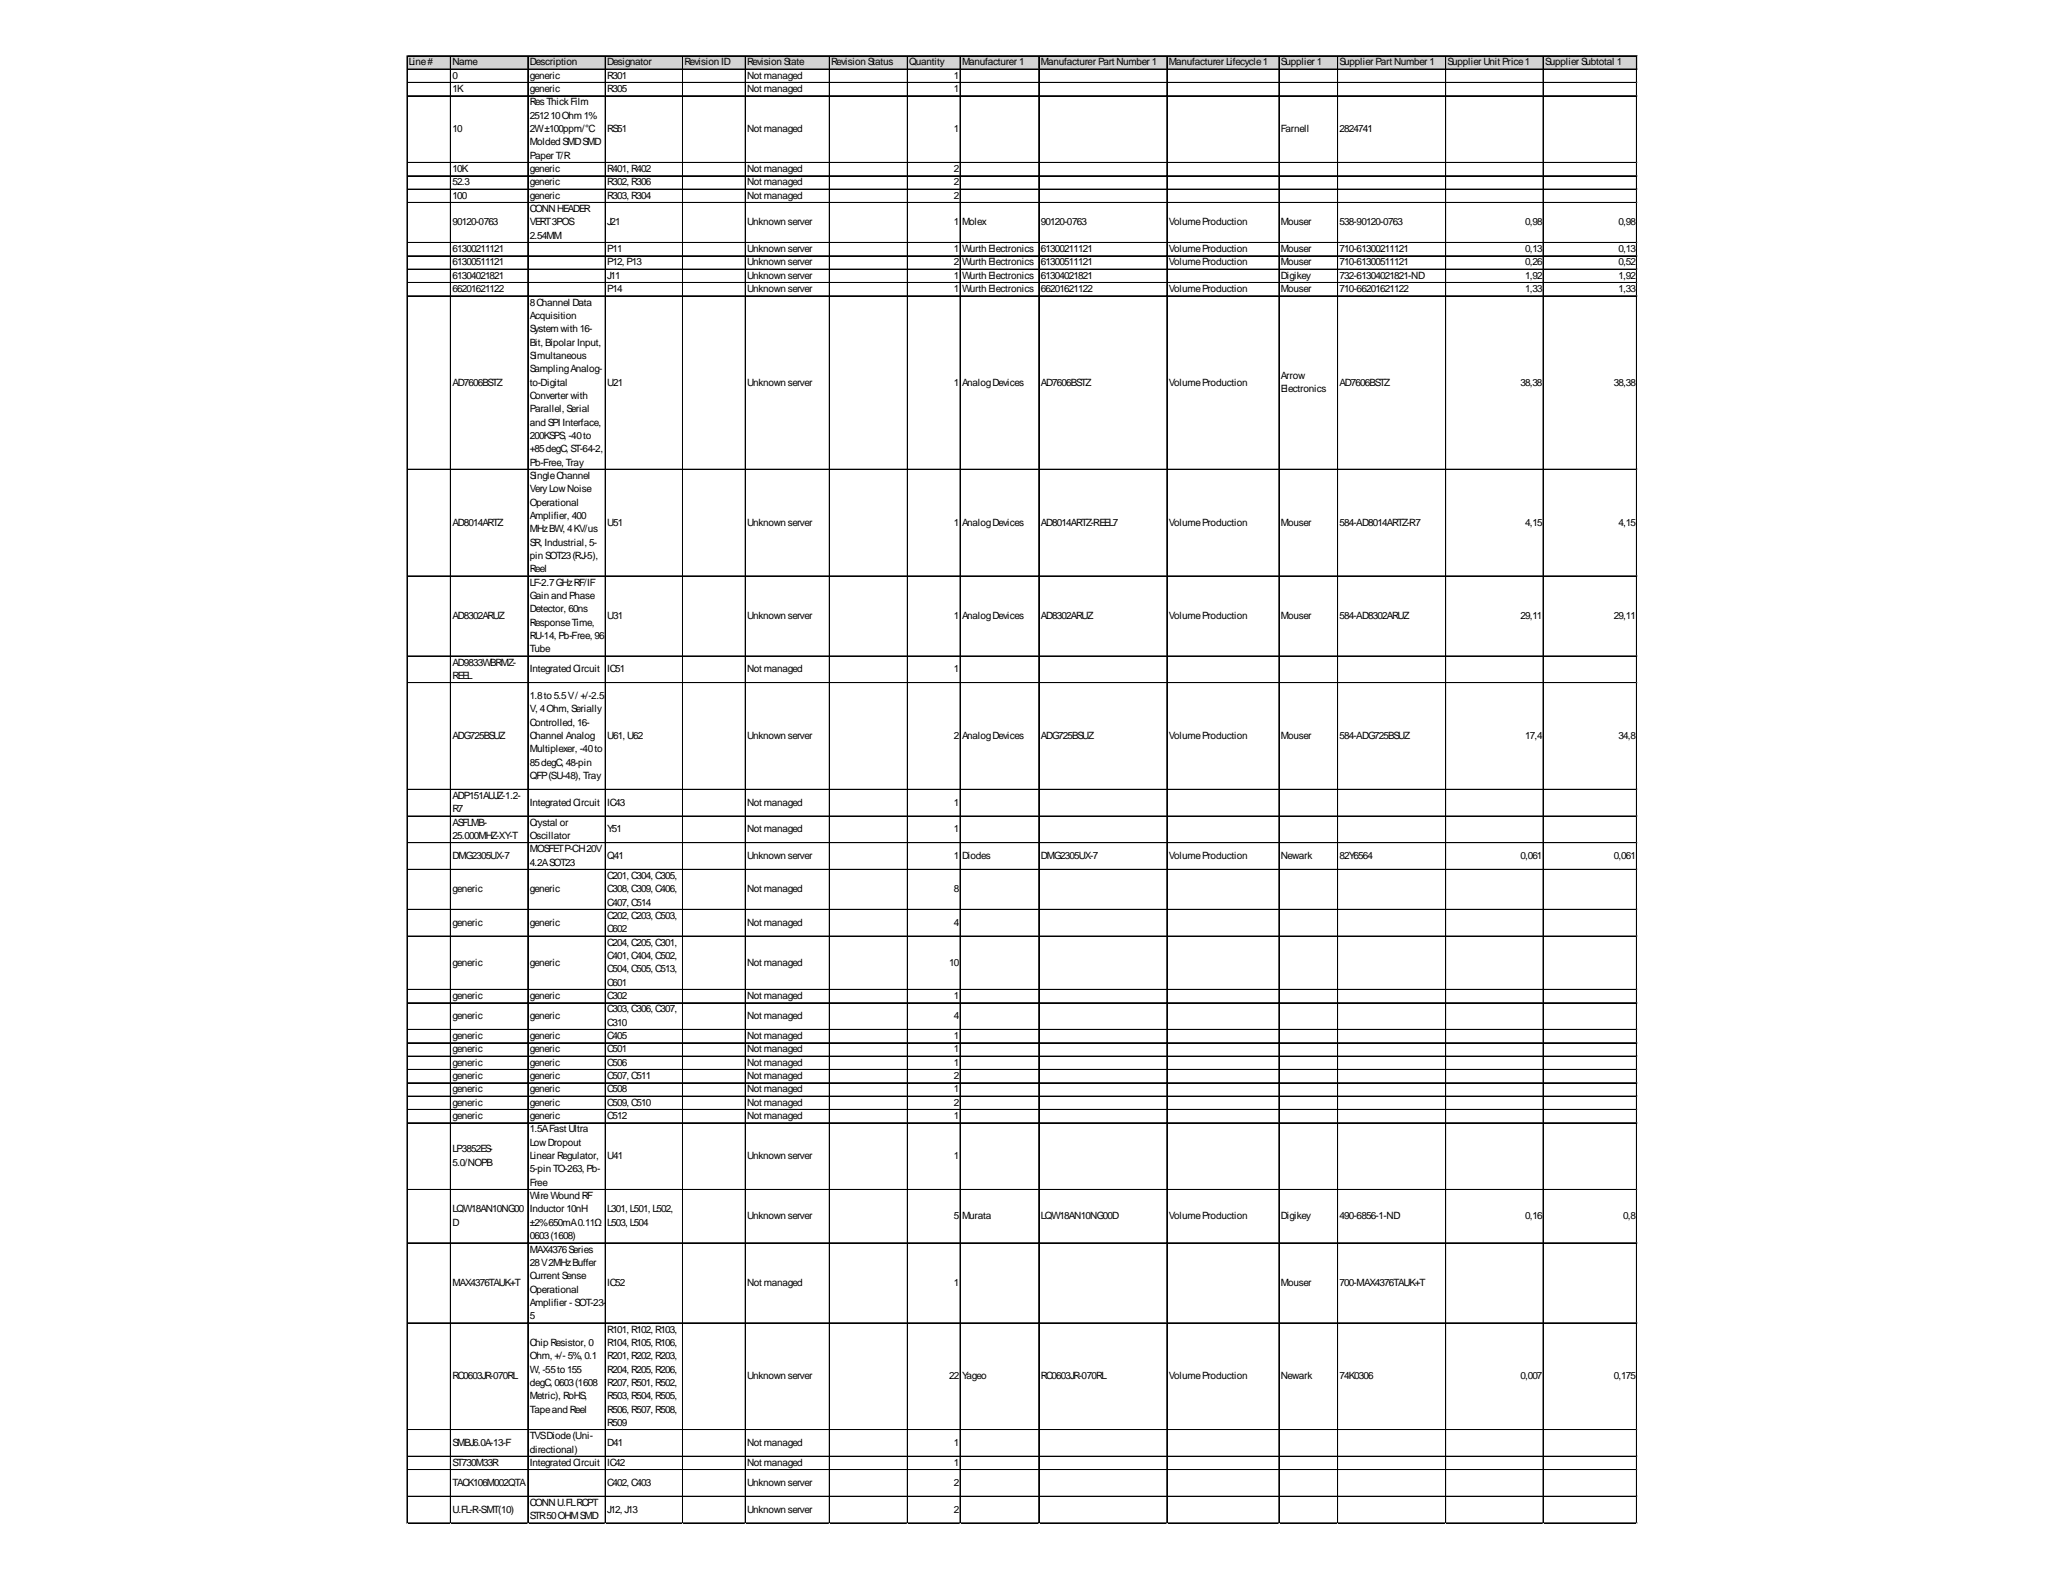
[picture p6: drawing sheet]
<svg xmlns="http://www.w3.org/2000/svg" width="279mm" height="216mm" viewBox="0 0 279 216" stroke-linecap="round" stroke-linejoin="round" font-family="sans-serif">
<defs><g id="words">
<g font-size="1.4">
<text x="55.9" y="8.9">Line#</text>
<text x="61.8" y="8.9">Name</text>
<text x="61.8" y="10.8">0</text>
<text x="72.3" y="8.9">Description</text>
<text x="72.3" y="10.8">generic</text>
<text x="82.9" y="8.9">Designator</text>
<text x="82.9" y="10.8">R301</text>
<text x="93.5" y="8.9">Revision ID</text>
<text x="102" y="8.9">Revision State</text>
<text x="102" y="10.8">Not managed</text>
<text x="113.5" y="8.9">Revision Status</text>
<text x="124.2" y="8.9">Quantity</text>
<text x="130.3" y="10.8">1</text>
<text x="131.4" y="8.9">Manufacturer 1</text>
<text x="142.1" y="8.9">Manufacturer Part Number 1</text>
<text x="159.6" y="8.9">Manufacturer Lifecycle1</text>
<text x="174.9" y="8.9">Supplier 1</text>
<text x="182.9" y="8.9">Supplier Part Number 1</text>
<text x="197.7" y="8.9">Supplier Unit Price1</text>
<text x="211" y="8.9">Supplier Subtotal 1</text>
<text x="61.8" y="12.6">1K</text>
<text x="72.3" y="12.6">generic</text>
<text x="72.3" y="14.4">ResThickFilm</text>
<text x="72.3" y="16.2">251210Ohm1%</text>
<text x="82.9" y="12.6">R305</text>
<text x="102" y="12.6">Not managed</text>
<text x="130.3" y="12.6">1</text>
<text x="61.8" y="18">10</text>
<text x="61.8" y="23.5">10K</text>
<text x="72.3" y="18">2W±100ppm/°C</text>
<text x="72.3" y="19.9">Molded SMDSMD</text>
<text x="72.3" y="21.7">Paper T/R</text>
<text x="72.3" y="23.5">generic</text>
<text x="82.9" y="18">RS51</text>
<text x="82.9" y="23.5">R401, R402</text>
<text x="102" y="18">Not managed</text>
<text x="102" y="23.5">Not managed</text>
<text x="130.3" y="18">1</text>
<text x="130.3" y="23.5">2</text>
<text x="174.9" y="18">Farnell</text>
<text x="182.9" y="18">2824741</text>
<text x="61.8" y="25.3">52.3</text>
<text x="61.8" y="27.1">100</text>
<text x="72.3" y="25.3">generic</text>
<text x="72.3" y="27.1">generic</text>
<text x="72.3" y="29">CONNHEADER</text>
<text x="82.9" y="25.3">R302, R306</text>
<text x="82.9" y="27.1">R303, R304</text>
<text x="102" y="25.3">Not managed</text>
<text x="102" y="27.1">Not managed</text>
<text x="130.3" y="25.3">2</text>
<text x="130.3" y="27.1">2</text>
<text x="61.8" y="30.8">90120-0763</text>
<text x="61.8" y="34.4">61300211121</text>
<text x="72.3" y="30.8">VERT3POS</text>
<text x="72.3" y="32.6">2.54MM</text>
<text x="82.9" y="30.8">J21</text>
<text x="82.9" y="34.4">P11</text>
<text x="102" y="30.8">Unknown server</text>
<text x="102" y="34.4">Unknown server</text>
<text x="130.3" y="30.8">1</text>
<text x="130.3" y="34.4">1</text>
<text x="131.4" y="30.8">Molex</text>
<text x="131.4" y="34.4">Wurth Electronics</text>
<text x="142.1" y="30.8">90120-0763</text>
<text x="142.1" y="34.4">61300211121</text>
<text x="159.6" y="30.8">VolumeProduction</text>
<text x="159.6" y="34.4">VolumeProduction</text>
<text x="174.9" y="30.8">Mouser</text>
<text x="174.9" y="34.4">Mouser</text>
<text x="182.9" y="30.8">538-90120-0763</text>
<text x="182.9" y="34.4">710-61300211121</text>
<text x="208.3" y="30.8">0,98</text>
<text x="208.3" y="34.4">0,13</text>
<text x="221" y="30.8">0,98</text>
<text x="221" y="34.4">0,13</text>
<text x="61.8" y="36.3">61300511121</text>
<text x="61.8" y="38.1">61304021821</text>
<text x="61.8" y="39.9">66201621122</text>
<text x="72.3" y="41.7">8Channel Data</text>
<text x="82.9" y="36.3">P12, P13</text>
<text x="82.9" y="38.1">J11</text>
<text x="82.9" y="39.9">P14</text>
<text x="102" y="36.3">Unknown server</text>
<text x="102" y="38.1">Unknown server</text>
<text x="102" y="39.9">Unknown server</text>
<text x="130.3" y="36.3">2</text>
<text x="130.3" y="38.1">1</text>
<text x="130.3" y="39.9">1</text>
<text x="131.4" y="36.3">Wurth Electronics</text>
<text x="131.4" y="38.1">Wurth Electronics</text>
<text x="131.4" y="39.9">Wurth Electronics</text>
<text x="142.1" y="36.3">61300511121</text>
<text x="142.1" y="38.1">61304021821</text>
<text x="142.1" y="39.9">66201621122</text>
<text x="159.6" y="36.3">VolumeProduction</text>
<text x="159.6" y="39.9">VolumeProduction</text>
<text x="174.9" y="36.3">Mouser</text>
<text x="174.9" y="38.1">Digikey</text>
<text x="174.9" y="39.9">Mouser</text>
<text x="182.9" y="36.3">710-61300511121</text>
<text x="182.9" y="38.1">732-61304021821-ND</text>
<text x="182.9" y="39.9">710-66201621122</text>
<text x="208.3" y="36.3">0,26</text>
<text x="208.3" y="38.1">1,92</text>
<text x="208.3" y="39.9">1,33</text>
<text x="221" y="36.3">0,52</text>
<text x="221" y="38.1">1,92</text>
<text x="221" y="39.9">1,33</text>
<text x="72.3" y="43.5">Acquisition</text>
<text x="72.3" y="45.4">Systemwith 16-</text>
<text x="72.3" y="47.2">Bit, Bipolar Input,</text>
<text x="61.8" y="52.6">AD7606BSTZ</text>
<text x="72.3" y="49">Simultaneous</text>
<text x="72.3" y="50.8">SamplingAnalog-</text>
<text x="72.3" y="52.6">to-Digital</text>
<text x="82.9" y="52.6">U21</text>
<text x="102" y="52.6">Unknown server</text>
<text x="130.3" y="52.6">1</text>
<text x="131.4" y="52.6">AnalogDevices</text>
<text x="142.1" y="52.6">AD7606BSTZ</text>
<text x="159.6" y="52.6">VolumeProduction</text>
<text x="174.9" y="51.7">Arrow</text>
<text x="174.9" y="53.6">Electronics</text>
<text x="182.9" y="52.6">AD7606BSTZ</text>
<text x="207.6" y="52.6">38,38</text>
<text x="220.4" y="52.6">38,38</text>
<text x="72.3" y="54.5">Converter with</text>
<text x="72.3" y="56.3">Parallel, Serial</text>
<text x="72.3" y="58.1">and SPI Interface,</text>
<text x="72.3" y="59.9">200KSPS, -40to</text>
<text x="72.3" y="61.8">+85degC, ST-64-2,</text>
<text x="72.3" y="63.6">Pb-Free, Tray</text>
<text x="72.3" y="65.4">SingleChannel</text>
<text x="61.8" y="71.8">AD8014ARTZ</text>
<text x="72.3" y="67.2">VeryLowNoise</text>
<text x="72.3" y="69">Operational</text>
<text x="72.3" y="70.9">Amplifier, 400</text>
<text x="82.9" y="71.8">U51</text>
<text x="102" y="71.8">Unknown server</text>
<text x="130.3" y="71.8">1</text>
<text x="131.4" y="71.8">AnalogDevices</text>
<text x="142.1" y="71.8">AD8014ARTZ-REEL7</text>
<text x="159.6" y="71.8">VolumeProduction</text>
<text x="174.9" y="71.8">Mouser</text>
<text x="182.9" y="71.8">584-AD8014ARTZ-R7</text>
<text x="208.3" y="71.8">4,15</text>
<text x="221" y="71.8">4,15</text>
<text x="72.3" y="72.7">MHzBW, 4KV/us</text>
<text x="72.3" y="74.5">SR, Industrial, 5-</text>
<text x="72.3" y="76.3">pin SOT23(RJ-5),</text>
<text x="72.3" y="78.1">Reel</text>
<text x="72.3" y="80">LF-2.7GHzRF/IF</text>
<text x="72.3" y="81.8">Gain and Phase</text>
<text x="72.3" y="83.6">Detector, 60ns</text>
<text x="61.8" y="84.5">AD8302ARUZ</text>
<text x="72.3" y="85.4">ResponseTime,</text>
<text x="72.3" y="87.3">RU-14, Pb-Free, 96</text>
<text x="72.3" y="89.1">Tube</text>
<text x="82.9" y="84.5">U31</text>
<text x="102" y="84.5">Unknown server</text>
<text x="130.3" y="84.5">1</text>
<text x="131.4" y="84.5">AnalogDevices</text>
<text x="142.1" y="84.5">AD8302ARUZ</text>
<text x="159.6" y="84.5">VolumeProduction</text>
<text x="174.9" y="84.5">Mouser</text>
<text x="182.9" y="84.5">584-AD8302ARUZ</text>
<text x="207.6" y="84.5">29,11</text>
<text x="220.4" y="84.5">29,11</text>
<text x="61.8" y="90.9">AD9833WBRMZ-</text>
<text x="61.8" y="92.7">REEL</text>
<text x="72.3" y="91.8">Integrated Circuit</text>
<text x="72.3" y="95.5">1.8to 5.5V/ +/-2.5</text>
<text x="82.9" y="91.8">IC51</text>
<text x="102" y="91.8">Not managed</text>
<text x="130.3" y="91.8">1</text>
<text x="61.8" y="100.9">ADG725BSUZ</text>
<text x="72.3" y="97.3">V, 4Ohm, Serially</text>
<text x="72.3" y="99.1">Controlled, 16-</text>
<text x="72.3" y="100.9">Channel Analog</text>
<text x="82.9" y="100.9">U61, U62</text>
<text x="102" y="100.9">Unknown server</text>
<text x="130.3" y="100.9">2</text>
<text x="131.4" y="100.9">AnalogDevices</text>
<text x="142.1" y="100.9">ADG725BSUZ</text>
<text x="159.6" y="100.9">VolumeProduction</text>
<text x="174.9" y="100.9">Mouser</text>
<text x="182.9" y="100.9">584-ADG725BSUZ</text>
<text x="208.3" y="100.9">17,4</text>
<text x="221" y="100.9">34,8</text>
<text x="72.3" y="102.7">Multiplexer, -40to</text>
<text x="72.3" y="104.6">85degC, 48-pin</text>
<text x="72.3" y="106.4">QFP(SU-48), Tray</text>
<text x="61.8" y="109.1">ADP151AUJZ-1.2-</text>
<text x="61.8" y="110.9">R7</text>
<text x="61.8" y="112.8">ASFLMB-</text>
<text x="72.3" y="110">Integrated Circuit</text>
<text x="72.3" y="112.8">Crystal or</text>
<text x="82.9" y="110">IC43</text>
<text x="82.9" y="113.7">Y51</text>
<text x="102" y="110">Not managed</text>
<text x="102" y="113.7">Not managed</text>
<text x="130.3" y="110">1</text>
<text x="130.3" y="113.7">1</text>
<text x="61.8" y="114.6">25.000MHZ-XY-T</text>
<text x="61.8" y="117.3">DMG2305UX-7</text>
<text x="72.3" y="114.6">Oscillator</text>
<text x="72.3" y="116.4">MOSFETP-CH20V</text>
<text x="72.3" y="118.2">4.2ASOT23</text>
<text x="82.9" y="117.3">Q41</text>
<text x="102" y="117.3">Unknown server</text>
<text x="130.3" y="117.3">1</text>
<text x="131.4" y="117.3">Diodes</text>
<text x="142.1" y="117.3">DMG2305UX-7</text>
<text x="159.6" y="117.3">VolumeProduction</text>
<text x="174.9" y="117.3">Newark</text>
<text x="182.9" y="117.3">82Y6564</text>
<text x="207.6" y="117.3">0,061</text>
<text x="220.4" y="117.3">0,061</text>
<text x="61.8" y="121.9">generic</text>
<text x="72.3" y="121.9">generic</text>
<text x="82.9" y="120">C201, C304, C305,</text>
<text x="82.9" y="121.9">C308, C309, C406,</text>
<text x="82.9" y="123.7">C407, C514</text>
<text x="82.9" y="125.5">C202, C203, C503,</text>
<text x="102" y="121.9">Not managed</text>
<text x="130.3" y="121.9">8</text>
<text x="61.8" y="126.4">generic</text>
<text x="61.8" y="131.9">generic</text>
<text x="72.3" y="126.4">generic</text>
<text x="72.3" y="131.9">generic</text>
<text x="82.9" y="127.3">C602</text>
<text x="82.9" y="129.1">C204, C205, C301,</text>
<text x="82.9" y="131">C401, C404, C502,</text>
<text x="102" y="126.4">Not managed</text>
<text x="102" y="131.9">Not managed</text>
<text x="129.6" y="131.9">10</text>
<text x="130.3" y="126.4">4</text>
<text x="61.8" y="136.4">generic</text>
<text x="72.3" y="136.4">generic</text>
<text x="82.9" y="132.8">C504, C505, C513,</text>
<text x="82.9" y="134.6">C601</text>
<text x="82.9" y="136.4">C302</text>
<text x="102" y="136.4">Not managed</text>
<text x="130.3" y="136.4">1</text>
<text x="61.8" y="139.2">generic</text>
<text x="61.8" y="141.9">generic</text>
<text x="61.8" y="143.7">generic</text>
<text x="72.3" y="139.2">generic</text>
<text x="72.3" y="141.9">generic</text>
<text x="72.3" y="143.7">generic</text>
<text x="82.9" y="138.3">C303, C306, C307,</text>
<text x="82.9" y="140.1">C310</text>
<text x="82.9" y="141.9">C405</text>
<text x="82.9" y="143.7">C501</text>
<text x="102" y="139.2">Not managed</text>
<text x="102" y="141.9">Not managed</text>
<text x="102" y="143.7">Not managed</text>
<text x="130.3" y="139.2">4</text>
<text x="130.3" y="141.9">1</text>
<text x="130.3" y="143.7">1</text>
<text x="61.8" y="145.5">generic</text>
<text x="61.8" y="147.4">generic</text>
<text x="61.8" y="149.2">generic</text>
<text x="72.3" y="145.5">generic</text>
<text x="72.3" y="147.4">generic</text>
<text x="72.3" y="149.2">generic</text>
<text x="82.9" y="145.5">C506</text>
<text x="82.9" y="147.4">C507, C511</text>
<text x="82.9" y="149.2">C508</text>
<text x="102" y="145.5">Not managed</text>
<text x="102" y="147.4">Not managed</text>
<text x="102" y="149.2">Not managed</text>
<text x="130.3" y="145.5">1</text>
<text x="130.3" y="147.4">2</text>
<text x="130.3" y="149.2">1</text>
<text x="61.8" y="151">generic</text>
<text x="61.8" y="152.8">generic</text>
<text x="72.3" y="151">generic</text>
<text x="72.3" y="152.8">generic</text>
<text x="72.3" y="154.6">1.5AFast Ultra</text>
<text x="82.9" y="151">C509, C510</text>
<text x="82.9" y="152.8">C512</text>
<text x="102" y="151">Not managed</text>
<text x="102" y="152.8">Not managed</text>
<text x="130.3" y="151">2</text>
<text x="130.3" y="152.8">1</text>
<text x="61.8" y="157.4">LP3852ES-</text>
<text x="61.8" y="159.2">5.0/NOPB</text>
<text x="72.3" y="156.5">LowDropout</text>
<text x="72.3" y="158.3">Linear Regulator,</text>
<text x="72.3" y="160.1">5-pin TO-263, Pb-</text>
<text x="72.3" y="161.9">Free</text>
<text x="82.9" y="158.3">U41</text>
<text x="102" y="158.3">Unknown server</text>
<text x="130.3" y="158.3">1</text>
<text x="61.8" y="165.6">LQW18AN10NG00</text>
<text x="61.8" y="167.4">D</text>
<text x="72.3" y="163.8">WireWound RF</text>
<text x="72.3" y="165.6">Inductor 10nH</text>
<text x="72.3" y="167.4">±2%650mA0.11Ω</text>
<text x="82.9" y="165.6">L301, L501, L502,</text>
<text x="82.9" y="167.4">L503, L504</text>
<text x="102" y="166.5">Unknown server</text>
<text x="130.3" y="166.5">5</text>
<text x="131.4" y="166.5">Murata</text>
<text x="142.1" y="166.5">LQW18AN10NG00D</text>
<text x="159.6" y="166.5">VolumeProduction</text>
<text x="174.9" y="166.5">Digikey</text>
<text x="182.9" y="166.5">490-6856-1-ND</text>
<text x="208.3" y="166.5">0,16</text>
<text x="221.6" y="166.5">0,8</text>
<text x="72.3" y="169.2">0603(1608)</text>
<text x="72.3" y="171">MAX4376Series</text>
<text x="72.3" y="172.9">28V2MHzBuffer</text>
<text x="61.8" y="175.6">MAX4376TAUK+T</text>
<text x="72.3" y="174.7">Current Sense</text>
<text x="72.3" y="176.5">Operational</text>
<text x="72.3" y="178.3">Amplifier - SOT-23-</text>
<text x="82.9" y="175.6">IC52</text>
<text x="102" y="175.6">Not managed</text>
<text x="130.3" y="175.6">1</text>
<text x="174.9" y="175.6">Mouser</text>
<text x="182.9" y="175.6">700-MAX4376TAUK+T</text>
<text x="72.3" y="180.1">5</text>
<text x="72.3" y="183.8">Chip Resistor, 0</text>
<text x="72.3" y="185.6">Ohm, +/- 5%, 0.1</text>
<text x="82.9" y="182">R101, R102, R103,</text>
<text x="82.9" y="183.8">R104, R105, R106,</text>
<text x="82.9" y="185.6">R201, R202, R203,</text>
<text x="61.8" y="188.3">RC0603JR-070RL</text>
<text x="72.3" y="187.4">W, -55to 155</text>
<text x="72.3" y="189.3">degC, 0603(1608</text>
<text x="72.3" y="191.1">Metric), RoHS,</text>
<text x="82.9" y="187.4">R204, R205, R206,</text>
<text x="82.9" y="189.3">R207, R501, R502,</text>
<text x="82.9" y="191.1">R503, R504, R505,</text>
<text x="102" y="188.3">Unknown server</text>
<text x="129.6" y="188.3">22</text>
<text x="131.4" y="188.3">Yageo</text>
<text x="142.1" y="188.3">RC0603JR-070RL</text>
<text x="159.6" y="188.3">VolumeProduction</text>
<text x="174.9" y="188.3">Newark</text>
<text x="182.9" y="188.3">74K0306</text>
<text x="207.6" y="188.3">0,007</text>
<text x="220.4" y="188.3">0,175</text>
<text x="61.8" y="197.5">SMBJ6.0A-13-F</text>
<text x="72.3" y="192.9">Tapeand Reel</text>
<text x="72.3" y="196.5">TVSDiode(Uni-</text>
<text x="82.9" y="192.9">R506, R507, R508,</text>
<text x="82.9" y="194.7">R509</text>
<text x="82.9" y="197.5">D41</text>
<text x="102" y="197.5">Not managed</text>
<text x="130.3" y="197.5">1</text>
<text x="61.8" y="200.2">ST730M33R</text>
<text x="61.8" y="202.9">TACK106M002QTA</text>
<text x="72.3" y="198.4">directional)</text>
<text x="72.3" y="200.2">Integrated Circuit</text>
<text x="82.9" y="200.2">IC42</text>
<text x="82.9" y="202.9">C402, C403</text>
<text x="102" y="200.2">Not managed</text>
<text x="102" y="202.9">Unknown server</text>
<text x="130.3" y="200.2">1</text>
<text x="130.3" y="202.9">2</text>
<text x="61.8" y="206.6">U.FL-R-SMT(10)</text>
<text x="72.3" y="205.6">CONNU.FLRCPT</text>
<text x="72.3" y="207.5">STR50OHMSMD</text>
<text x="82.9" y="206.6">J12, J13</text>
<text x="102" y="206.6">Unknown server</text>
<text x="130.3" y="206.6">2</text>
</g>
</g></defs>
<path d="M55.6 7.6h168v1.9h-168z" fill="#d3d3d3"/>
<g fill="none" stroke="#000" stroke-width=".14">
<path d="M55.6 7.6v200.5M55.7 7.6h167.9M55.7 7.7h167.9M55.7 9.4h167.9M55.7 9.5h167.9M55.7 11.2h167.9M55.7 11.3h167.9M55.7 13.1h167.9M61.5 7.7v200.4M72.1 7.7v200.4M82.6 7.7v200.4M82.7 7.7v200.4"/>
<path d="M93.2 7.7v200.4M101.8 7.7v200.4M113.2 7.7v200.4M113.3 7.7v200.4M123.9 7.7v200.4M131.1 7.7v200.4M141.8 7.7v200.4M141.9 7.7v200.4M159.3 7.7v200.4M159.4 7.7v200.4M174.6 7.7v200.4M174.7 7.7v200.4"/>
<path d="M182.7 7.7v200.4M197.4 7.7v200.4M197.5 7.7v200.4M210.7 7.7v200.4M210.8 7.7v200.4M223.5 7.7v200.4M55.7 22.2h167.9M55.7 24h167.9M55.7 25.8h167.9M55.7 25.9h167.9M55.7 27.6h167.9M55.7 27.7h167.9"/>
<path d="M55.7 33.1h167.9M55.7 33.2h167.9M55.7 34.9h167.9M55.7 35h167.9M55.7 36.7h167.9M55.7 36.8h167.9M55.7 38.6h167.9M55.7 40.4h167.9M55.7 64.1h167.9M55.7 78.6h167.9M55.7 78.7h167.9M55.7 89.6h167.9"/>
<path d="M55.7 93.2h167.9M55.7 93.3h167.9M55.7 107.8h167.9M55.7 111.4h167.9M55.7 111.5h167.9M55.7 115.1h167.9M55.7 118.7h167.9M55.7 118.8h167.9M55.7 124.2h167.9M55.7 127.8h167.9M55.7 127.9h167.9M55.7 135.1h167.9"/>
<path d="M55.7 135.2h167.9M55.7 136.9h167.9M55.7 137h167.9M55.7 140.6h167.9M55.7 142.4h167.9M55.7 144.2h167.9M55.7 144.3h167.9M55.7 146h167.9M55.7 146.1h167.9M55.7 147.9h167.9M55.7 149.7h167.9M55.7 151.5h167.9"/>
<path d="M55.7 153.3h167.9M55.7 153.4h167.9M55.7 162.4h167.9M55.7 162.5h167.9M55.7 169.7h167.9M55.7 169.8h167.9M55.7 180.6h167.9M55.7 180.7h167.9M55.7 195.2h167.9M55.7 195.3h167.9M55.7 198.9h167.9M55.7 200.7h167.9"/>
<path d="M55.7 204.3h167.9M55.7 204.4h167.9M55.7 208h167.9"/>
</g>
<path d="M55.6 208.1h.1" fill="none" stroke="#d4d4d4" stroke-width=".14"/>
<path d="M55.6 208.1h.1z" fill="#d4d4d4"/>
<path d="M61.5 208.1h.1" fill="none" stroke="#d4d4d4" stroke-width=".14"/>
<path d="M61.5 208.1h.1z" fill="#d4d4d4"/>
<path d="M72.1 208.1h.1" fill="none" stroke="#d4d4d4" stroke-width=".14"/>
<path d="M72.1 208.1h.1z" fill="#d4d4d4"/>
<path d="M82.6 208.1h.1" fill="none" stroke="#d4d4d4" stroke-width=".14"/>
<path d="M82.6 208.1h.1z" fill="#d4d4d4"/>
<path d="M93.2 208.1h.1" fill="none" stroke="#d4d4d4" stroke-width=".14"/>
<path d="M93.2 208.1h.1z" fill="#d4d4d4"/>
<path d="M101.8 208.1h.1" fill="none" stroke="#d4d4d4" stroke-width=".14"/>
<path d="M101.8 208.1h.1z" fill="#d4d4d4"/>
<path d="M113.2 208.1h.1" fill="none" stroke="#d4d4d4" stroke-width=".14"/>
<path d="M113.2 208.1h.1z" fill="#d4d4d4"/>
<path d="M123.9 208.1h.1" fill="none" stroke="#d4d4d4" stroke-width=".14"/>
<path d="M123.9 208.1h.1z" fill="#d4d4d4"/>
<path d="M131.1 208.1h.1" fill="none" stroke="#d4d4d4" stroke-width=".14"/>
<path d="M131.1 208.1h.1z" fill="#d4d4d4"/>
<path d="M141.8 208.1h.1" fill="none" stroke="#d4d4d4" stroke-width=".14"/>
<path d="M141.8 208.1h.1z" fill="#d4d4d4"/>
<path d="M159.3 208.1h.1" fill="none" stroke="#d4d4d4" stroke-width=".14"/>
<path d="M159.3 208.1h.1z" fill="#d4d4d4"/>
<path d="M174.6 208.1h.1" fill="none" stroke="#d4d4d4" stroke-width=".14"/>
<path d="M174.6 208.1h.1z" fill="#d4d4d4"/>
<path d="M182.7 208.1h.1" fill="none" stroke="#d4d4d4" stroke-width=".14"/>
<path d="M197.4 208.1h.1" fill="none" stroke="#d4d4d4" stroke-width=".14"/>
<path d="M197.4 208.1h.1z" fill="#d4d4d4"/>
<path d="M210.7 208.1h.1" fill="none" stroke="#d4d4d4" stroke-width=".14"/>
<path d="M210.7 208.1h.1z" fill="#d4d4d4"/>
<path d="M223.5 208.1h.1" fill="none" stroke="#d4d4d4" stroke-width=".14"/>
<path d="M223.5 208.1h.1z" fill="#d4d4d4"/>
<path d="M223.6 11.2h.1" fill="none" stroke="#d4d4d4" stroke-width=".14"/>
<path d="M223.6 11.2v.1z" fill="#d4d4d4"/>
<path d="M223.6 13.1h.1" fill="none" stroke="#d4d4d4" stroke-width=".14"/>
<path d="M223.6 13.1v.1z" fill="#d4d4d4"/>
<path d="M223.6 22.2h.1" fill="none" stroke="#d4d4d4" stroke-width=".14"/>
<path d="M223.6 22.2v.1z" fill="#d4d4d4"/>
<path d="M223.6 24h.1" fill="none" stroke="#d4d4d4" stroke-width=".14"/>
<path d="M223.6 24v.1z" fill="#d4d4d4"/>
<path d="M223.6 25.8h.1" fill="none" stroke="#d4d4d4" stroke-width=".14"/>
<path d="M223.6 25.8v.1z" fill="#d4d4d4"/>
<path d="M223.6 27.6h.1" fill="none" stroke="#d4d4d4" stroke-width=".14"/>
<path d="M223.6 27.6v.1z" fill="#d4d4d4"/>
<path d="M223.6 33.1h.1" fill="none" stroke="#d4d4d4" stroke-width=".14"/>
<path d="M223.6 33.1v.1z" fill="#d4d4d4"/>
<path d="M223.6 34.9h.1" fill="none" stroke="#d4d4d4" stroke-width=".14"/>
<path d="M223.6 34.9v.1z" fill="#d4d4d4"/>
<path d="M223.6 36.7h.1" fill="none" stroke="#d4d4d4" stroke-width=".14"/>
<path d="M223.6 36.7v.1z" fill="#d4d4d4"/>
<path d="M223.6 38.6h.1" fill="none" stroke="#d4d4d4" stroke-width=".14"/>
<path d="M223.6 38.6v.1z" fill="#d4d4d4"/>
<path d="M223.6 40.4h.1" fill="none" stroke="#d4d4d4" stroke-width=".14"/>
<path d="M223.6 40.4v.1z" fill="#d4d4d4"/>
<path d="M223.6 64.1h.1" fill="none" stroke="#d4d4d4" stroke-width=".14"/>
<path d="M223.6 64.1v.1z" fill="#d4d4d4"/>
<path d="M223.6 78.6h.1" fill="none" stroke="#d4d4d4" stroke-width=".14"/>
<path d="M223.6 78.6v.1z" fill="#d4d4d4"/>
<path d="M223.6 89.6h.1" fill="none" stroke="#d4d4d4" stroke-width=".14"/>
<path d="M223.6 89.6v.1z" fill="#d4d4d4"/>
<path d="M223.6 93.2h.1" fill="none" stroke="#d4d4d4" stroke-width=".14"/>
<path d="M223.6 93.2v.1z" fill="#d4d4d4"/>
<path d="M223.6 107.8h.1" fill="none" stroke="#d4d4d4" stroke-width=".14"/>
<path d="M223.6 107.8v.1z" fill="#d4d4d4"/>
<path d="M223.6 111.4h.1" fill="none" stroke="#d4d4d4" stroke-width=".14"/>
<path d="M223.6 111.4v.1z" fill="#d4d4d4"/>
<path d="M223.6 115.1h.1" fill="none" stroke="#d4d4d4" stroke-width=".14"/>
<path d="M223.6 115.1v.1z" fill="#d4d4d4"/>
<path d="M223.6 118.7h.1" fill="none" stroke="#d4d4d4" stroke-width=".14"/>
<path d="M223.6 118.7v.1z" fill="#d4d4d4"/>
<path d="M223.6 124.2h.1" fill="none" stroke="#d4d4d4" stroke-width=".14"/>
<path d="M223.6 124.2v.1z" fill="#d4d4d4"/>
<path d="M223.6 127.8h.1" fill="none" stroke="#d4d4d4" stroke-width=".14"/>
<path d="M223.6 127.8v.1z" fill="#d4d4d4"/>
<path d="M223.6 135.1h.1" fill="none" stroke="#d4d4d4" stroke-width=".14"/>
<path d="M223.6 135.1v.1z" fill="#d4d4d4"/>
<path d="M223.6 136.9h.1" fill="none" stroke="#d4d4d4" stroke-width=".14"/>
<path d="M223.6 136.9v.1z" fill="#d4d4d4"/>
<path d="M223.6 140.6h.1" fill="none" stroke="#d4d4d4" stroke-width=".14"/>
<path d="M223.6 140.6v.1z" fill="#d4d4d4"/>
<path d="M223.6 142.4h.1" fill="none" stroke="#d4d4d4" stroke-width=".14"/>
<path d="M223.6 142.4v.1z" fill="#d4d4d4"/>
<path d="M223.6 144.2h.1" fill="none" stroke="#d4d4d4" stroke-width=".14"/>
<path d="M223.6 144.2v.1z" fill="#d4d4d4"/>
<path d="M223.6 146h.1" fill="none" stroke="#d4d4d4" stroke-width=".14"/>
<path d="M223.6 146v.1z" fill="#d4d4d4"/>
<path d="M223.6 147.9h.1" fill="none" stroke="#d4d4d4" stroke-width=".14"/>
<path d="M223.6 149.7h.1" fill="none" stroke="#d4d4d4" stroke-width=".14"/>
<path d="M223.6 149.7v.1z" fill="#d4d4d4"/>
<path d="M223.6 151.5h.1" fill="none" stroke="#d4d4d4" stroke-width=".14"/>
<path d="M223.6 151.5v.1z" fill="#d4d4d4"/>
<path d="M223.6 153.3h.1" fill="none" stroke="#d4d4d4" stroke-width=".14"/>
<path d="M223.6 153.3v.1z" fill="#d4d4d4"/>
<path d="M223.6 162.4h.1" fill="none" stroke="#d4d4d4" stroke-width=".14"/>
<path d="M223.6 162.4v.1z" fill="#d4d4d4"/>
<path d="M223.6 169.7h.1" fill="none" stroke="#d4d4d4" stroke-width=".14"/>
<path d="M223.6 169.7v.1z" fill="#d4d4d4"/>
<path d="M223.6 180.6h.1" fill="none" stroke="#d4d4d4" stroke-width=".14"/>
<path d="M223.6 180.6v.1z" fill="#d4d4d4"/>
<path d="M223.6 195.2h.1" fill="none" stroke="#d4d4d4" stroke-width=".14"/>
<path d="M223.6 195.2v.1z" fill="#d4d4d4"/>
<path d="M223.6 198.9h.1" fill="none" stroke="#d4d4d4" stroke-width=".14"/>
<path d="M223.6 200.7h.1" fill="none" stroke="#d4d4d4" stroke-width=".14"/>
<path d="M223.6 200.7v.1z" fill="#d4d4d4"/>
<path d="M223.6 204.3h.1" fill="none" stroke="#d4d4d4" stroke-width=".14"/>
<path d="M223.6 204.3v.1z" fill="#d4d4d4"/>
<path d="M223.6 208h.1" fill="none" stroke="#d4d4d4" stroke-width=".14"/>
<path d="M223.6 208v.1z" fill="#d4d4d4"/>
<use href="#words"/>
</svg>
